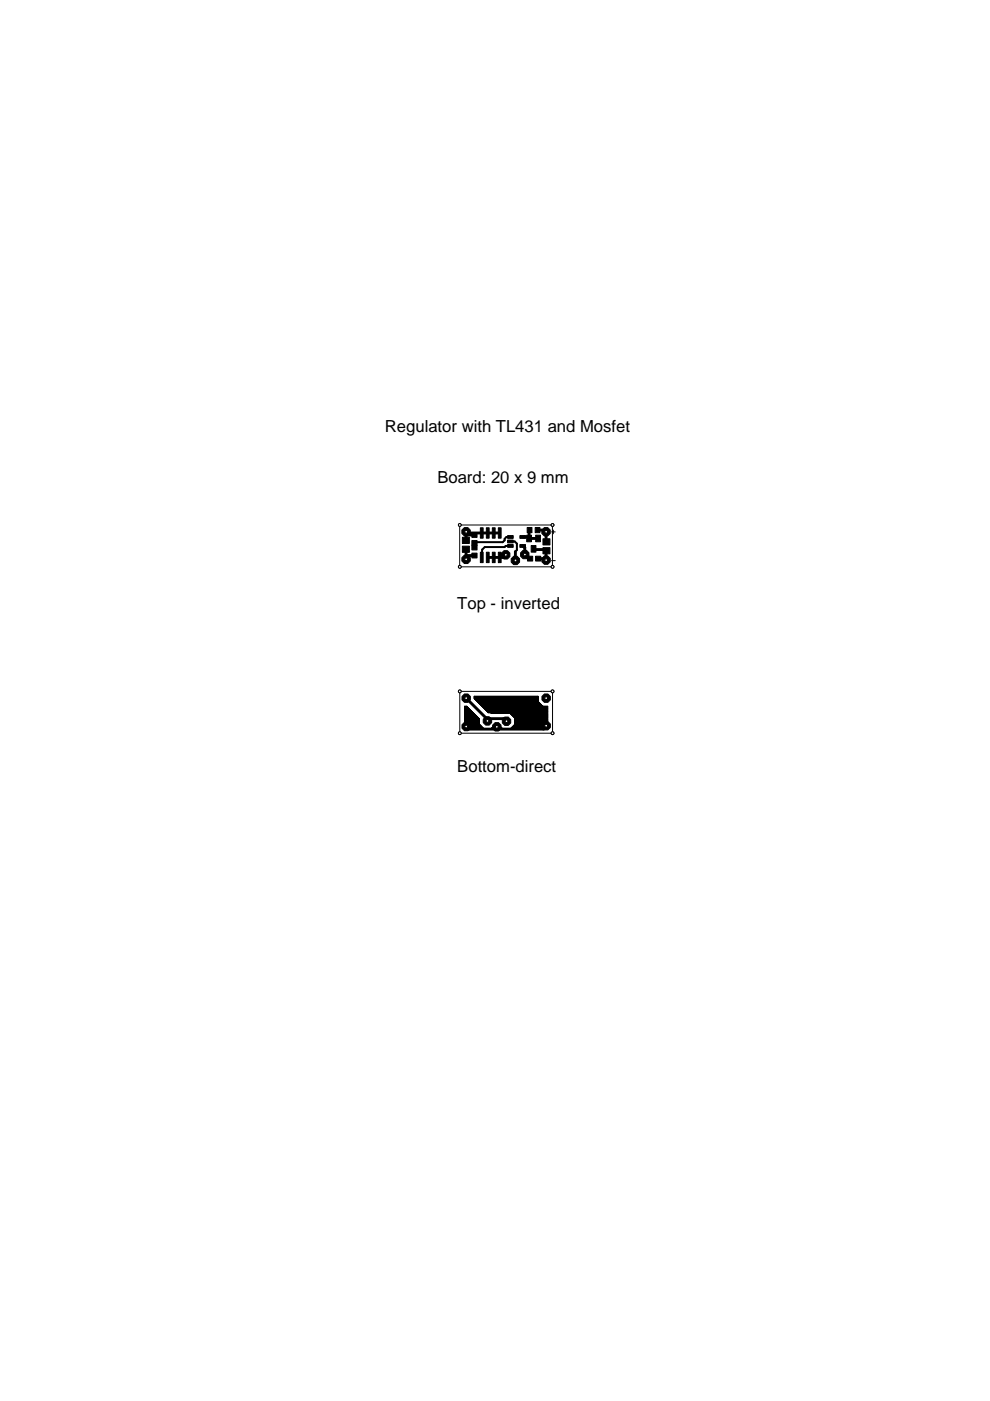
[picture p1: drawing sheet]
<svg xmlns="http://www.w3.org/2000/svg" width="210mm" height="297mm" viewBox="0 0 210 297" stroke-linecap="round" stroke-linejoin="round" font-family="sans-serif">
<defs><g id="words">
<g font-size="3.5">
<text x="81.6" y="91.6">Regulator with TL431 and Mosfet</text>
<text x="92.7" y="102.4">Board: 20 x 9 mm</text>
<text x="97" y="129.1">Top - inverted</text>
<text x="97" y="163.8">Bottom-direct</text>
</g>
</g></defs>
<path d="M100.6 115.1v1M115.5 118.4l.3 .4M116.9 112.8h.8M116.9 118.9h.8M117.3 112.4v.8" fill="none" stroke="#000" stroke-width=".21"/>
<g fill="#000" stroke="#000" stroke-width=".21">
<path d="M98 113.9h1.5v1.3h-1.5zM98 115.8h1.5v1.3h-1.5zM100 114.6h1.1v1h-1.1zM100 112.9h1.1v1h-1.1zM100 117.3h1.1v1h-1.1zM100 115.6h1.1v1h-1.1zM101.8 117.1h.6v2.2h-.6zM101.8 111.9h.6v2.2h-.6zM103.1 117.1h.6v2.2h-.6zM103.1 111.9h.6v2.2h-.6zM104.4 117.1h.6v2.2h-.6zM104.4 111.9h.6v2.2h-.6z"/>
<path d="M105.7 117.1h.5v2.2h-.5zM105.7 111.9h.5v2.2h-.5zM107.6 115.5h1.2v.5h-1.2zM107.6 114.5h1.2v.6h-1.2zM107.6 113.6h1.2v.5h-1.2zM110.2 115.5h1.2v.5h-1.2zM110.2 113.6h1.2v.5h-1.2zM111.7 113.5h1v1.4h-1zM111.8 111.8h1v1.1h-1zM111.8 117.9h1.1v1h-1.1zM112.6 115.7h1v1.4h-1zM113.5 111.8h1v1.1h-1z"/>
<path d="M113.6 113.5h1v1.4h-1zM113.6 117.9h1.1v1h-1.1zM115.1 114.2h1.5v1.3h-1.5zM115.1 116.1h1.5v1.3h-1.5z"/>
<circle cx="98.8" cy="112.7" r=".96"/>
</g>
<g fill="none" stroke="#000" stroke-width=".61">
<path d="M98.8 116.5h.1M98.8 116.5v2.1M98.8 113.4h1.8M98.8 117.8h1.8M100.8 114.9l-.2 .2M106 113h-7.1l-.1-.3v1.9M107.2 117.6l-.5 .6h-3.3M109.3 116.9v1.9M110.8 113.8h1.4M110.8 115.8l.5 .3v1.5l.8 .8h.3M112.3 112.4l-.1 1.8h1.9M113.3 116.8l-.2-.4 .1 .1h2.7l-.1 2.3"/>
<path d="M114 112.4h1.4l.4 .3 .1 2.2M114.1 118.4h1.4"/>
</g>
<path d="M108.2 114.8h.9l.5 .5v1.3l-.3 .3M108.2 115.8h-1l-.2 .2h-4.2l-.6 .5-.1 1.7M108.3 113.8h-.9l-.4 .5v.3l-.4 .3h-5.8" fill="none" stroke="#000" stroke-width=".42"/>
<circle cx="98.8" cy="112.7" r=".3" fill="#fff" stroke="#000" stroke-width=".21"/>
<circle cx="115.8" cy="118.8" r=".96" fill="#000" stroke="#000" stroke-width=".21"/>
<circle cx="115.8" cy="118.8" r=".3" fill="#fff" stroke="#000" stroke-width=".21"/>
<circle cx="98.8" cy="118.6" r=".96" fill="#000" stroke="#000" stroke-width=".21"/>
<circle cx="98.8" cy="118.6" r=".3" fill="#fff" stroke="#000" stroke-width=".21"/>
<circle cx="109.3" cy="118.8" r=".96" fill="#000" stroke="#000" stroke-width=".21"/>
<circle cx="109.3" cy="118.8" r=".3" fill="#fff" stroke="#000" stroke-width=".21"/>
<circle cx="115.8" cy="112.7" r=".96" fill="#000" stroke="#000" stroke-width=".21"/>
<circle cx="115.8" cy="112.7" r=".3" fill="#fff" stroke="#000" stroke-width=".21"/>
<circle cx="111.3" cy="117.6" r=".96" fill="#000" stroke="#000" stroke-width=".21"/>
<circle cx="111.3" cy="117.6" r=".3" fill="#fff" stroke="#000" stroke-width=".21"/>
<circle cx="107.2" cy="117.6" r=".96" fill="#000" stroke="#000" stroke-width=".21"/>
<circle cx="107.2" cy="117.6" r=".3" fill="#fff" stroke="#000" stroke-width=".21"/>
<g fill="none" stroke="#000" stroke-width=".21">
<path d="M97.5 111.3h19.6v8.9h-19.6z"/>
<circle cx="117.2" cy="120.2" r=".3"/>
</g>
<circle cx="117.2" cy="120.2" r=".3" fill="#fff" stroke="#000" stroke-width=".21"/>
<circle cx="117.2" cy="111.3" r=".3" fill="none" stroke="#000" stroke-width=".21"/>
<circle cx="117.2" cy="111.3" r=".3" fill="#fff" stroke="#000" stroke-width=".21"/>
<circle cx="97.5" cy="111.3" r=".3" fill="none" stroke="#000" stroke-width=".21"/>
<circle cx="97.5" cy="111.3" r=".3" fill="#fff" stroke="#000" stroke-width=".21"/>
<circle cx="97.5" cy="120.2" r=".3" fill="none" stroke="#000" stroke-width=".21"/>
<circle cx="97.5" cy="120.2" r=".3" fill="#fff" stroke="#000" stroke-width=".21"/>
<path d="M98.8 148l4.5 4.5v.4l.5-.5h3l.6 .5M115.8 153.9l-.6 .7h-9.4l-.5-.5-.4 .5h-5.5l-.6-.6" fill="none" stroke="#000" stroke-width=".61"/>
<g fill="none" stroke="#000" stroke-width=".21">
<path d="M98.5 149.7l.5 .1 2.6 2.6v1.1l.9 .9h-4zM98.5 151.2h2M98.5 151.1h1.8M98.5 153.5h3.1M98.5 154.3l3.9 .1M98.5 154.3h3.9M98.5 154.2l3.8 .1M98.5 154.2h3.8M98.5 154.1l3.7 .1M98.5 154.1h3.7M98.5 154l3.6 .1M98.5 154h3.6"/>
<path d="M98.5 153.9l3.5 .1M98.5 153.9h3.5M98.5 153.8h3.4M98.5 153.8h3.3M98.5 153.7h3.3M98.5 153.6h3.2M98.5 153.5l3.2 .1M98.5 153.4h3.1M98.5 153.3h3.1M98.5 153.2h3.1M98.5 153.1h3.1M98.5 153h3.1"/>
<path d="M98.5 152.9h3.1M98.5 152.8h3.1M98.5 152.7h3.1M98.5 152.6h3.1M98.5 152.5h3.1M98.5 152.4h3.1M98.5 152.3l3.1 .1M98.5 152.3h3M98.5 152.2l3 .1M98.5 152.2h2.9M98.5 152.1l2.9 .1M98.5 152.1h2.8"/>
<path d="M98.5 152h2.8M98.5 151.9l2.7 .1M98.5 151.9h2.6M98.5 151.8l2.6 .1M98.5 151.8h2.5M98.5 151.7l2.5 .1M98.5 151.7h2.4M98.5 151.6l2.4 .1M98.5 151.6h2.3M98.5 151.5l2.3 .1M98.5 151.5h2.2M98.5 151.4l2.2 .1"/>
<path d="M98.5 151.4h2.1M98.5 151.3h2.1M98.5 151.3h2M98.5 151.2h1.9M98.5 151h1.7M98.5 150.9l1.7 .1M98.5 150.9h1.6M98.5 150.8l1.6 .1M98.5 150.8h1.5M98.5 150.7h1.4M98.5 150.6h1.3M98.5 150.5h1.3"/>
<path d="M98.5 150.5h1.2M98.5 150.4h1.1M98.5 150.3h1M98.5 150.2l1 .1M98.5 150.2h.9M98.5 150.1l.9 .1M98.5 150.1h.8M98.5 150l.8 .1M98.5 150h.7M98.5 149.9l.7 .1M98.5 149.9h.6M98.5 149.8l.6 .1"/>
<path d="M98.5 149.8h.5M100.6 148.1l3 3M100.6 148.1v-.5h13.5v1.1M100.6 148.1h13.5M100.6 148h13.5M100.6 147.9h13.5M100.6 147.8h13.5M100.6 147.7h13.5M100.6 148.2h13.5M100.7 148.2h13.4M100.7 148.3h13.4M100.8 148.3h13.3"/>
<path d="M100.9 148.4h13.2M101 148.5h13.1M101 148.6h13.1M101.1 148.7h13M101.2 148.8h13M101.3 148.9h12.9M101.3 148.9h13M101.4 148.9h12.9M101.4 149h13M101.5 149l12.9 .1M101.5 149.1h13M101.6 149.1l12.9 .1"/>
<path d="M101.6 149.2h13M101.7 149.3h12.9M101.7 149.3h13M101.8 149.4h12.9M101.8 149.4h13M101.9 149.5h12.9M101.9 149.5h13M102 149.6h12.9M102 149.6l13 .1M102.1 149.7h13M102.2 149.7h13.9v4.7h-7.8l.8-.8M102.2 149.8h13.9"/>
<path d="M102.3 149.8h13.8M102.3 149.9h13.8M102.4 149.9h13.7M102.4 150h13.7M102.5 150h13.6M102.5 150.1h13.6M102.6 150.1h13.5M102.7 150.2h13.4M102.8 150.3h13.3M102.8 150.4h13.3M102.9 150.5h13.2M103 150.6h13.1"/>
<path d="M103.1 150.7h13M103.2 150.7h12.9M103.2 150.8h12.9M103.3 150.8h12.8M103.3 150.9h12.8M103.4 150.9h12.7M103.4 151h12.7M103.5 151.1h12.6M104.1 151.1l12 .1M104.1 151.2h12M104.3 154.4h2.1M104.3 154.3h2.1"/>
<path d="M104.4 154.3h1.9M104.4 154.2h1.8M104.5 154.2h1.7M104.5 154.1h1.6M104.6 154.1h1.5M104.6 154h1.4M104.7 154h1.3M104.7 153.9h1.2M104.8 153.8h1.1M104.9 153.8h.9M104.9 153.7h.9M105 153.7h.7"/>
<path d="M105 153.6h.7M105.1 153.5h.6l.8 .9h-2.3zM106.7 151.2h.1M108.1 151.2l1 1M108.2 151.3h7.9M108.3 151.4h7.8M108.4 154.4h7.7M108.4 151.5h7.7M108.4 154.3h7.7M108.5 154.3h7.6M108.5 151.6h7.6M108.5 154.2h7.6"/>
<path d="M108.6 154.2h7.5M108.6 151.7h7.5M108.7 154.1h7.4M108.7 151.8h7.4M108.8 154h7.3M108.8 151.9h7.3M108.9 151.9h7.2M108.9 153.9h7.2M108.9 153.8h7.2M108.9 152h7.2M109 153.8h7.1M109 152.1h7.1"/>
<path d="M109 153.7h7.1M109.1 153.7h7M109.1 152.2h7M109.1 152.2v1.4M109.1 153.5h7M109.1 153.6h7M109.1 153.4h7M109.1 153.3h7M109.1 153.2h7M109.1 153.1h7M109.1 153h7M109.1 152.9h7"/>
<path d="M109.1 152.8h7M109.1 152.7h7M109.1 152.6h7M109.1 152.5h7M109.1 152.4h7M109.1 152.3h7M114.1 148.7l1 1"/>
</g>
<circle cx="115.8" cy="148" r=".96" fill="#000" stroke="#000" stroke-width=".21"/>
<circle cx="115.8" cy="148" r=".3" fill="#fff" stroke="#000" stroke-width=".21"/>
<circle cx="98.8" cy="154" r=".96" fill="#000" stroke="#000" stroke-width=".21"/>
<circle cx="98.8" cy="154" r=".3" fill="#fff" stroke="#000" stroke-width=".21"/>
<circle cx="115.8" cy="153.9" r=".96" fill="#000" stroke="#000" stroke-width=".21"/>
<circle cx="115.8" cy="153.9" r=".3" fill="#fff" stroke="#000" stroke-width=".21"/>
<circle cx="105.3" cy="154.1" r=".96" fill="#000" stroke="#000" stroke-width=".21"/>
<circle cx="105.3" cy="154.1" r=".3" fill="#fff" stroke="#000" stroke-width=".21"/>
<circle cx="98.8" cy="148" r=".96" fill="#000" stroke="#000" stroke-width=".21"/>
<circle cx="98.8" cy="148" r=".3" fill="#fff" stroke="#000" stroke-width=".21"/>
<circle cx="103.3" cy="152.9" r=".96" fill="#000" stroke="#000" stroke-width=".21"/>
<circle cx="103.3" cy="152.9" r=".3" fill="#fff" stroke="#000" stroke-width=".21"/>
<circle cx="107.4" cy="152.9" r=".96" fill="#000" stroke="#000" stroke-width=".21"/>
<circle cx="107.4" cy="152.9" r=".3" fill="#fff" stroke="#000" stroke-width=".21"/>
<g fill="none" stroke="#000" stroke-width=".21">
<path d="M97.5 146.6h19.7v8.9h-19.7z"/>
<circle cx="97.5" cy="155.5" r=".3"/>
</g>
<circle cx="97.5" cy="155.5" r=".3" fill="#fff" stroke="#000" stroke-width=".21"/>
<circle cx="97.5" cy="146.6" r=".3" fill="none" stroke="#000" stroke-width=".21"/>
<circle cx="97.5" cy="146.6" r=".3" fill="#fff" stroke="#000" stroke-width=".21"/>
<circle cx="117.2" cy="146.6" r=".3" fill="none" stroke="#000" stroke-width=".21"/>
<circle cx="117.2" cy="146.6" r=".3" fill="#fff" stroke="#000" stroke-width=".21"/>
<circle cx="117.2" cy="155.5" r=".3" fill="none" stroke="#000" stroke-width=".21"/>
<circle cx="117.2" cy="155.5" r=".3" fill="#fff" stroke="#000" stroke-width=".21"/>
<use href="#words"/>
</svg>
